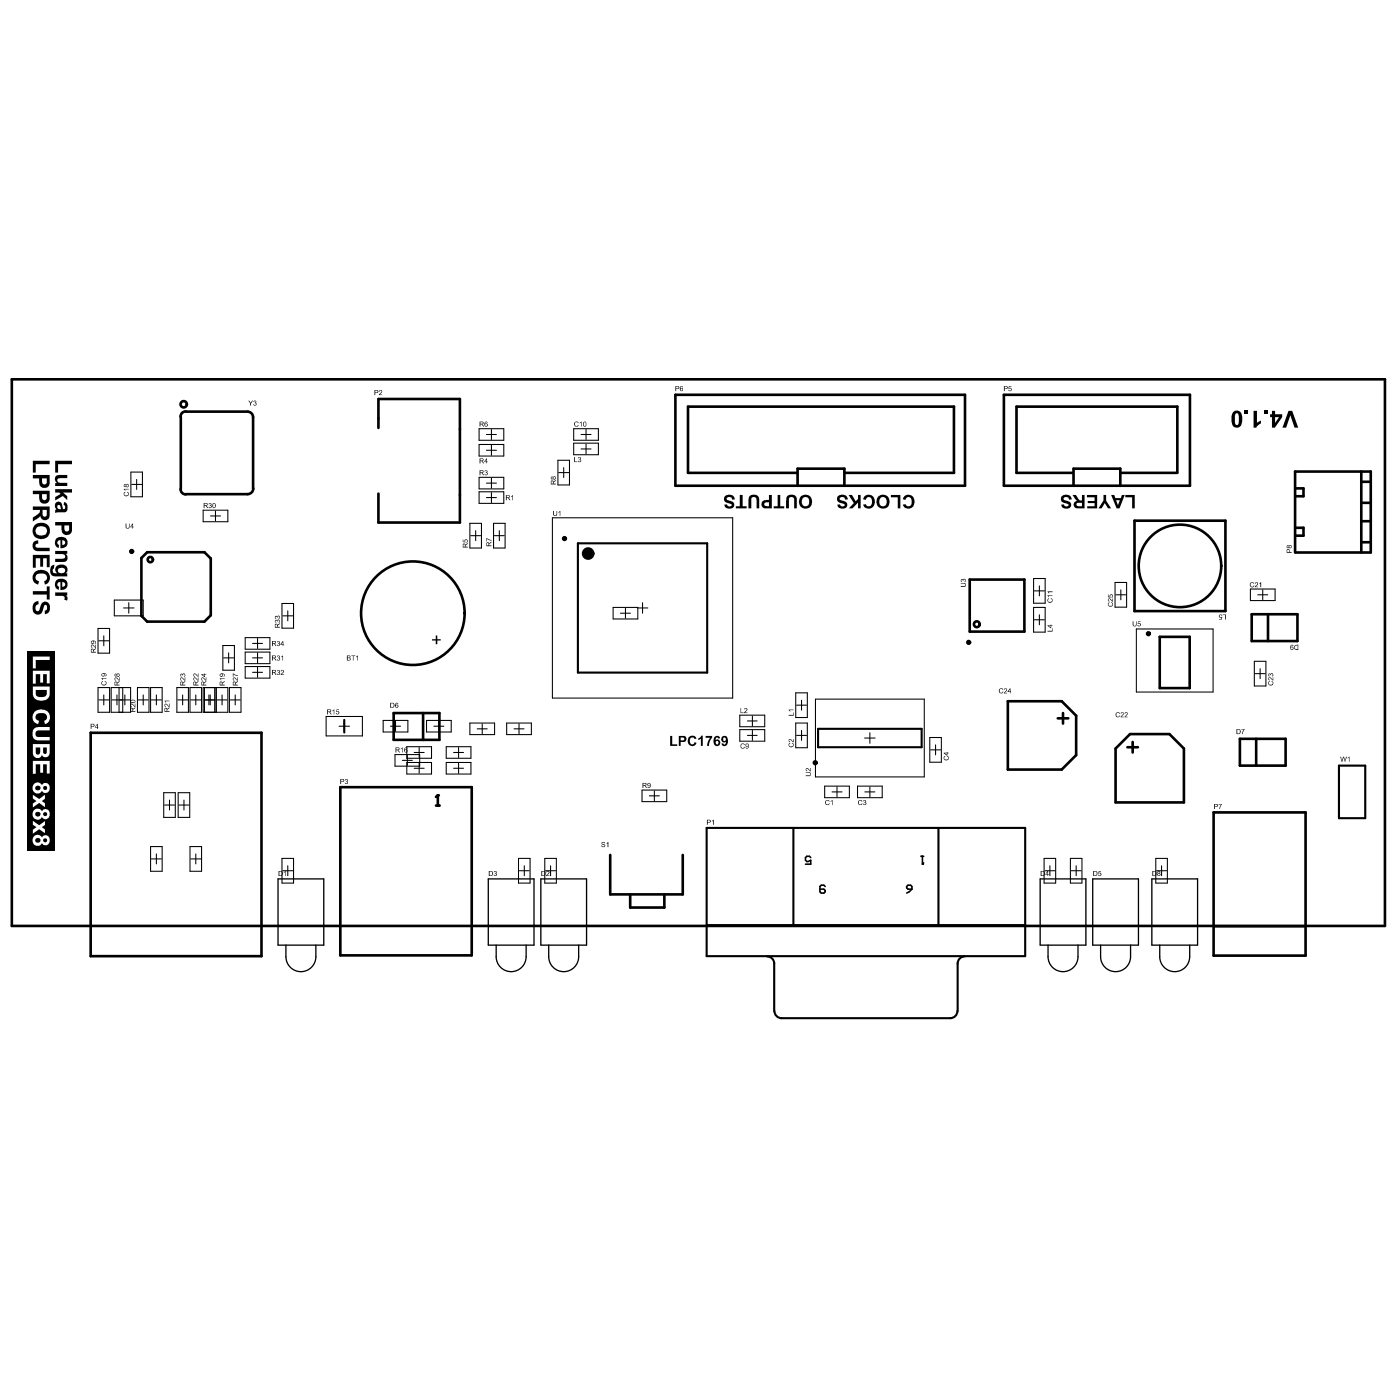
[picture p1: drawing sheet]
<svg xmlns="http://www.w3.org/2000/svg" width="96mm" height="96mm" viewBox="0 0 96 96" stroke-linecap="round" stroke-linejoin="round" font-family="sans-serif">
<g fill="none" stroke="#000" stroke-width=".18">
<path d="M.8 26h94.1v37.5h-94.1zM9.7 38.2l.4-.4h3.9l.4 .5v3.9l-.4 .4h-3.9l-.4-.4zM12.4 28.6v4.9M12.7 33.9h4.3M12.7 28.2h4.3M17.3 28.6v4.9M25.9 29.3v-2h5.6v8.5h-5.6v-2M46.3 27.1h19.8v6.2h-19.8zM54.6 32.4h-7.4v-4.5h18.2v4.5h-7.5M54.7 33.3v-1.2h3.2v1.2M66.5 39.7h3.7v3.6h-3.7zM68.8 27.1h12.8v6.2h-12.8z"/>
<path d="M73.5 32.4h-3.8v-4.5h11v4.5M73.6 33.3v-1.2h3.2v1.2M76.8 32.4h3.9M88.8 37.9v-5.6h5.2v5.6h-5.2M88.8 36.2h.5v.5h-.5M88.8 33.5h.5v.5h-.5M93.3 37.2h.7M93.3 35.7h.7M93.3 34.5h.7M93.3 33h.7M93.3 32.3v5.6M6.2 50.2h11.7v15.3h-11.7z"/>
<path d="M23.3 54h9v11.5h-9zM27 48.9h3.1v1.8h-3.1zM29 48.9v1.8M29.9 55.2h.2M30 54.5h.1M30 54.5v.7M30 54.5l-.1 .1M41.8 58.6v2.7h5v-2.7M69.1 48.1h3.7l1 1v2.7l-1 .9h-3.7zM76.5 51.3l1-1h2.7l.9 1v3.7h-4.6zM77.3 51.2h.7M77.6 50.9v.7"/>
<path d="M79.5 43.6h2v3.6h-2zM83.2 55.7h6.3v9.8h-6.3zM85 50.6h3.1v1.9h-3.1zM85.8 42.1h3.1v1.8h-3.1zM86.1 50.6v1.9M86.9 42.1v1.8M43.2 61.3v.9h2.3v-.9M83.2 63.5h6.3"/>
</g>
<g fill="none" stroke="#000" stroke-width=".09">
<path d="M19.1 60.2h3.1v4.6h-3.1zM19.6 64.8v.8M21.7 64.8v.8M33.5 60.2h3.1v4.6h-3.1zM34 64.8v.8M36.1 64.8v.8M37.1 60.2h3.1v4.6h-3.1zM37.6 64.8v.8M39.7 64.8v.8M71.3 60.2h3.1v4.6h-3.1zM71.8 64.8v.8M73.9 64.8v.8"/>
<path d="M74.9 60.2h3.1v4.6h-3.1zM75.4 64.8v.8M77.5 64.8v.8M78.9 60.2h3.2v4.6h-3.2zM79.5 64.8v.8M81.5 64.8v.8"/>
</g>
<path d="M39.6 37.2h8.9v8.9h-8.9zM23.6 49.3v.9M48.4 56.7h21.9v8.8h-21.9zM54.4 56.7v6.7M56.1 50h7.1v1.2h-7.1zM64.3 56.7v6.7M91.8 52.5h1.8v3.6h-1.8zM48.4 63.4h21.9M53.1 66v3.3M53.6 69.8h11.5M65.6 66v3.3" fill="none" stroke="#000" stroke-width=".14"/>
<g fill="#000">
<path d="M8.5 33.8l.1-.1-.1 .2 .2 .1v-.3l.1 .1v.2h-.3zM8.5 33.5h.3h-.2v.1zM8.6 35.9l.1 .3h.1l.1-.3-.1 .3h-.2zM14.4 34.5h.1l-.1 .3-.1-.1 .2 .1-.1-.1v-.2l-.1 .1zM17 27.5l.2 .1 .1-.1-.1 .3zM17.4 27.5h.2l-.1 .3-.1-.1h.1v-.1v-.1h-.1zM26 26.8h.2v.1l-.2 .1 .2 .1h-.2l.2-.3h-.1h-.1zM31.7 37l.1 .1h.1l-.1-.1h.2l.1 .1-.1 .1v-.2l-.1 .1v.1l-.2-.1zM33.3 32.2l.1 .1v.3l-.2-.1h.2l-.1-.1 .1-.1h-.2zM33.3 36.9l.4 .2-.3-.2-.1 .2zM35 34l.2-.1v.4l-.1-.3zM37.9 35l.1 .3h.1l.1-.3-.1 .4-.2-.1z"/>
<path d="M38.3 35.1l.1-.1v.4v-.3zM39.4 31.3v.3l.2 .1h-.2zM39.6 31.3h.1a.1 .1 0 0 1 .1 .1 .1 .1 0 0 1 0 .1v.1l-.1 .1-.1-.1h.2v-.1h-.1l.1-.1h-.2zM39.4 28.9h.1l.1 .1h-.2l.1 .2 .2-.1-.1 .1h-.2zM39.7 29l.2-.1v.3l-.1-.2zM65.9 40h.3v.2h-.3l.3-.1-.1-.1zM65.9 39.7h.2l.1 .1-.1 .1v-.2l-.1 .1-.1-.1v.2zM69.1 26.5h.2h-.1v.1h.1v.2h-.2l.2-.1-.1-.1h-.1zM6.2 44.2h.1l.2 .2 .1-.2v.2l-.1-.1a.1 .1 0 0 0-.1-.1 .1 .1 0 0 0-.1 .1v.1zM7 46.7v.2h.3l-.1-.2h.1v.2l-.3 .1-.1-.2zM7 46.5h.3h-.3v.1zM7.9 46.5l.1-.1 .2 .2v-.2v.3l-.1-.1a.1 .1 0 0 0-.1-.1 .1 .1 0 0 0-.1 .1v.1z"/>
<path d="M9 48.3l.1-.1 .1 .2 .1-.2v.3l-.1-.1a.1 .1 0 0 0-.1-.1 .1 .1 0 0 0-.1 .1v.1l-.1-.1zM11.3 48.3l.1-.1 .2 .2v-.2v.3l-.1-.1a.1 .1 0 0 0-.1-.1 .1 .1 0 0 0-.1 .1l.1 .1-.1-.1zM11.3 48l.3 .1h-.3v.1zM12.4 46.2h.2l.1 .1-.1 .1 .1-.2h-.1l-.1 .1-.1-.1v.2zM12.4 46.5l.1-.1 .2 .2v-.2v.3l-.1-.1a.1 .1 0 0 0-.1-.1 .1 .1 0 0 0-.1 .1v.1zM13.3 46.5l.1-.1 .2 .2v-.2v.3l-.1-.1a.1 .1 0 0 0-.1-.1 .1 .1 0 0 0-.1 .1v.1zM13.3 46.2h.1l.2 .1v-.1v.2l-.2-.2h-.1l.1 .1-.1 .1zM13.8 46.5l.1-.1 .2 .2v-.2v.3l-.1-.1a.1 .1 0 0 0-.1-.1 .1 .1 0 0 0-.1 .1l.1 .1zM15.1 46.5h.3h-.3v.1zM16 46.2l.3 .1-.3-.1v.2zM16 46.5l.1-.1 .2 .2v-.2v.3l-.1-.1a.1 .1 0 0 0-.1-.1 .1 .1 0 0 0-.1 .1v.1zM19 45h.2l-.1 .3-.1-.1h.1v-.1v-.1z"/>
<path d="M19 44h.2l-.1 .3-.1-.1h.1v-.1v-.1zM19 46l.2-.1v.3h-.2h.1v-.1v-.1zM18.9 42.5h.2l.1 .1-.1 .1v-.2l-.1 .1-.1-.1v.2zM18.9 42.2h.2l.1 .2h-.1v-.1l-.1-.1v.1h-.1v.1zM19.3 45l.1-.1v.4v-.3zM19.3 46h.2l-.2 .2 .2 .1h-.3l.2-.3h-.1zM22.8 48.7l.1-.1v.4v-.3zM23.1 48.6h.1l-.1 .1v.1l.1-.1v.2l-.1 .1-.1-.1h.2a.09 .09 0 0 0 0-.1 .1 .1 0 0 0-.2 0zM23.6 53.4h.2v.3h-.2h.2l-.1-.1 .1-.2zM24.1 44.9h.3l-.2 .1v.3v-.3zM24.4 45l.1-.1v.4v-.3zM29.9 43.6h.1v.2h.2v.1h-.2v.3h-.1v-.3h-.3v-.1h.3z"/>
<path d="M33.9 59.7l.1 .1v.2h-.2h.2l-.1-.1 .1-.2zM41.2 57.7l.3 .1h-.2l.2 .1-.1 .2-.2-.1h.2l-.2-.2zM41.6 57.8l.1-.1v.4l-.1-.3zM45.9 50.4h.2v.6h.3v.1h-.5zM47.2 50.5l.3-.1 .2 .2-.1 .1-.1-.2-.1 .1-.1 .2a.16 .16 0 0 0 .1 .2 .16 .16 0 0 0 .2-.1h.1l-.1 .2h-.2l-.2-.1-.1-.3zM47.9 50.6l.3-.2v.7h-.2v-.5l-.1 .1zM48.4 50.4h.4l-.2 .7h-.1l.2-.5h-.3zM48.8 56.3l.1-.1v.3v-.2zM50.8 48.5v.3l.2 .1h-.2zM50.8 51h.2v.1l-.2-.1v.1v.1l.2 .1v-.1v.1h-.2zM51 48.5l.2 .1-.1 .2 .1 .1h-.2l.2-.3h-.1h-.1zM54.1 51v-.1v.2l.2 .1v-.3l.1 .1v.2h-.3z"/>
<path d="M54.1 50.7h.1l.2 .1v-.1v.2l-.2-.2h-.1l.1 .1-.1 .1zM54.1 49h.3v-.2v.3zM54.1 48.6l.3 .1h-.3v.1zM55.2 52.9h.3v.3h-.3l.3-.1v-.1zM55.3 52.7l.2 .1 .1-.2v.3l-.1-.1a.1 .1 0 0 0-.1-.1 .1 .1 0 0 0-.1 .1v.1l-.1-.1zM56.6 54.9l.1-.1 .1 .1h-.2l.1 .2h.2l-.1 .1-.2-.1zM56.9 54.9l.2-.1v.4l-.1-.3zM58.8 54.9l.2-.1 .1 .1h-.2v.2h.2l-.1 .1-.2-.1zM59.2 54.8l.2 .1-.1 .3-.1-.1h.1l-.1-.1 .1-.1h-.1zM64.7 51.9l.1-.1-.1 .2 .2 .1v-.3l.1 .1v.2h-.3zM68.5 47.2h.1h.2l-.3 .1 .1 .2 .2-.1-.1 .1h-.2zM68.9 47.2h.1l-.1 .3h.1h-.2l.2-.2v-.1l-.2 .1z"/>
<path d="M71.8 41l.1 .1h-.1l.1 .2h.1l.1-.2h-.1l.1-.1v.3h-.2l-.1-.2zM71.8 43.2h.3v-.1v.2zM71.8 40.8h.3h-.2v.1zM71.8 40.5l.3 .1h-.2v.1zM75.3 59.7h.2l-.2 .1h.2l-.1 .2h-.1l.2-.1-.1-.1-.1 .1zM76 41.3v.2h.2v-.2h.1v.2l-.3 .1zM75.9 40.7l.1 .2h.1v-.2l.2 .1v.1l-.1 .1v-.2a.09 .09 0 0 0-.1 0 .09 .09 0 0 0 0 .1h-.2zM76 41h.1l.1 .2 .1-.2v.2l-.2-.1h-.1v.1zM76.5 48.9l.1-.1 .1 .1h-.2l.1 .2h.2l-.1 .1-.2-.1zM76.8 48.9h.2l-.1 .2 .1 .1h-.2l.2-.3h-.1zM77.1 48.8l.2 .1-.2 .2 .2 .1h-.2l.2-.3h-.1h-.1zM77.6 42.6l.1 .3h.1l.1-.3-.1 .3h-.1z"/>
<path d="M78 42.6h.2h-.2v.1l.2 .1-.1 .1h-.1h.1l.1-.1-.1-.1-.1 .1zM83.5 55.1h.2l-.1 .3 .1-.3zM83.6 42.1h.1l.1 .1a.09 .09 0 0 0-.1-.1 .09 .09 0 0 0-.1 .1 .09 .09 0 0 0 .1 .1v.2h-.1l.1-.1v-.1h-.1zM83.8 42.1h.2v.4v-.3zM85.1 50h.2l-.1 .3h-.1l.2-.3zM85.7 39.9h.2v.1l-.1-.1-.1 .2 .1 .1 .2-.1-.1 .1h-.2zM86 39.9l.2 .1-.1 .2h.1h-.2l.1-.1a.09 .09 0 0 0 .1-.1 .09 .09 0 0 0-.1 0h-.1zM86.4 39.9v.3v-.2h-.1zM87 46.7v.1v.1h.2v-.1l-.1-.1h.1l.1 .2-.3 .1-.1-.2zM86.9 46.2h.3l.1 .1-.1 .1v-.2l-.1 .1-.1-.1v.2zM86.9 46.4h.2l.1 .2 .1-.2v.2l-.2-.1h-.1v.1zM91.9 51.9l.1 .3 .1-.3 .1 .3 .1-.3-.1 .3-.1-.3-.1 .3z"/>
<path d="M92.4 51.9h.1v.3v-.3zM19.5 59.8l.1-.1v.3l-.1-.2zM37.5 59.7l.2 .1-.2 .2h.2h-.3l.1-.1a.1 .1 0 0 0 .1-.1 .1 .1 0 0 0-.1-.1l-.1 .1z"/>
<path d="M8.5 33.2h.3v.1l-.3 .1zM8.5 33.3a.05 .05 0 0 0 .1 0 .05 .05 0 0 0-.1 0zM8.7 33.3a.07 .07 0 0 0 .1 0 .07 .07 0 0 0-.1 0z"/>
<path d="M9.1 35.9l.1 .2-.1 .1v-.1h-.2zM9.1 36l-.1 .1h.1z"/>
<path d="M14 34.5h.2l-.1 .2 .2 .1-.2-.1-.1 .1zM14 34.5v.1h.2z"/>
<path d="M14.6 34.5h.2l-.1 .3h-.1zM14.6 34.5v.3h.1v-.2z"/>
<path d="M25.7 26.7l.2 .1v.1h-.2v.2zM25.7 26.8v.1h.2l-.1-.1z"/>
<path d="M31.7 37.3h.1h.1l.2-.1-.2 .2 .2 .1h-.4zM31.8 37.3v.2h.1z"/>
<path d="M32.9 32.2l.2 .1v.1l.1 .2-.2-.2-.1 .2zM32.9 32.3v.1l.2-.1z"/>
<path d="M32.9 31.4l.2 .1v.1l.1 .2-.2-.2-.1 .2zM32.9 31.5v.1l.2-.1z"/>
<path d="M32.9 28.9h.2v.2l.1 .1-.2-.1-.1 .1zM32.9 28.9v.1h.2z"/>
<path d="M33.3 31.4l.1 .2v.2l-.1-.1h-.1zM33.3 31.5l-.1 .1h.1z"/>
<path d="M33.2 28.9h.2v.1h-.1v.1l.1-.1v.1v.1h-.2zM33.2 29.1a.1 .1 0 0 0 .2 0 .1 .1 0 0 0-.2 0z"/>
<path d="M33.3 37.2h.2v.1l.2-.2-.2 .2 .2 .1h-.4zM33.4 37.2v.2h.1z"/>
<path d="M34.7 33.9l.2 .1v.1l.1 .2-.2-.2-.1 .2zM34.7 34v.1l.2-.1z"/>
<path d="M37.8 32.7h.3v.2l-.2-.1a.1 .1 0 0 1-.1 0 .1 .1 0 0 1 0-.1zM37.8 32.8a.06 .06 0 0 0 .1 0 .06 .06 0 0 0-.1 0zM37.9 32.8a.1 .1 0 0 0 .2 0 .1 .1 0 0 0-.2 0z"/>
<path d="M37.8 33l.1-.1 .1 .1 .1-.1-.2 .2 .2 .1h-.3zM37.8 33v.1h.1z"/>
<path d="M40 28.9h.1l.1 .1-.1 .2h-.1zM40 28.9v.3h.1v-.2z"/>
<path d="M46.3 26.5h.3l-.1 .1-.2 .1v.1zM46.3 26.5v.1h.2v-.1z"/>
<path d="M46.6 26.5h.2h-.1l-.1 .1a.12 .12 0 0 1 .2 .1 .12 .12 0 0 1-.1 .1 .12 .12 0 0 1-.1-.1zM46.7 26.7a.08 .08 0 0 0 .1 0 .08 .08 0 0 0-.1 0z"/>
<path d="M68.8 26.5h.3l-.1 .1-.1 .1v.1zM68.9 26.5v.1h.1v-.1z"/>
<path d="M88.2 37.4h.3v.1l-.3 .1zM88.2 37.5a.05 .05 0 0 0 .1 0 .05 .05 0 0 0-.1 0zM88.3 37.5a.1 .1 0 0 0 .2 0 .1 .1 0 0 0-.2 0z"/>
<path d="M88.2 37.7l.1-.1 .1 .2 .1 .1h-.3zM88.3 37.7l-.1 .1h.1v-.1z"/>
<path d="M6.2 49.6l.3 .1-.1 .1h-.1v.2zM6.3 49.6v.2l.1-.1v-.1z"/>
<path d="M6.3 43.9h.2l.1 .2h-.1v-.1h-.1v.1h-.1zM6.3 44a.07 .07 0 0 0 .1 0 .07 .07 0 0 0-.1 0z"/>
<path d="M6.3 44.5l.1 .1 .2-.2-.2 .2 .2 .1h-.4zM6.3 44.5v.2h.1v-.2z"/>
<path d="M6.7 49.6v.4l-.2-.1zM6.6 49.7l-.1 .1h.1z"/>
<path d="M7 46.2h.3v.1l-.1 .1a.11 .11 0 0 0 .1-.2 .1 .1 0 0 0-.2 0v.2l-.1-.1zM7 46.3a.07 .07 0 0 0 .1 0 .07 .07 0 0 0-.1 0z"/>
<path d="M7.9 46.2h.3v.2h-.2a.1 .1 0 0 1-.1-.1 .1 .1 0 0 1 0-.1zM7.9 46.3a.06 .06 0 0 0 .1 0 .06 .06 0 0 0-.1 0zM8 46.3a.1 .1 0 0 0 .2 0 .1 .1 0 0 0-.2 0z"/>
<path d="M7.9 46.7l.2 .1 .1-.1-.2 .2 .2 .1h-.3zM7.9 46.8v.1h.1v-.1z"/>
<path d="M8.9 48h.3l.1 .1-.3 .1zM9 48v.1h.2v-.1z"/>
<path d="M9 48.5l.1 .1 .2-.1-.2 .2 .2 .1h-.4zM9 48.6v.1h.1v-.1z"/>
<path d="M11.3 48.5l.2 .1 .1-.1-.1 .2 .1 .1h-.3zM11.3 48.6v.1h.1v-.1z"/>
<path d="M12.4 46.7l.2 .1 .1-.1-.2 .2 .2 .1h-.3zM12.4 46.8v.1h.1v-.1z"/>
<path d="M13.3 46.7l.2 .1 .1-.1-.2 .2 .2 .1h-.3zM13.3 46.8v.1h.1v-.1z"/>
<path d="M13.8 46.7l.2 .1 .1-.1-.1 .2 .1 .1h-.3zM13.8 46.8v.1h.1v-.1z"/>
<path d="M13.8 46.2h.2h.1h-.1v.2zM13.9 46.2l.1 .2v-.2z"/>
<path d="M15.1 46.2h.2l.1 .1-.1 .1 .1-.2h-.2l.1 .1-.2 .1zM15.1 46.3a.07 .07 0 0 0 .1 0 .07 .07 0 0 0-.1 0z"/>
<path d="M15.1 46.7h.1l.1 .1 .1-.1-.2 .2 .2 .1h-.3zM15.1 46.8v.1h.1v-.1z"/>
<path d="M16 46.7h.1l.1 .1 .1-.1-.2 .2 .2 .1h-.3zM16 46.8v.1h.1v-.1z"/>
<path d="M18.6 44.9l.3 .1-.1 .1 .1 .2-.1-.2-.2 .2zM18.7 45v.1l.2-.1z"/>
<path d="M18.6 43.9l.3 .1-.1 .1 .1 .2-.1-.2-.2 .2zM18.7 44v.1l.2-.1z"/>
<path d="M18.6 45.9l.3 .1-.1 .1 .1 .2-.1-.2-.2 .2zM18.7 46v.1l.2-.1z"/>
<path d="M18.9 42.8h.1l.2-.1-.2 .2 .2 .1h-.4zM18.9 42.8v.2h.1v-.2z"/>
<path d="M19.4 43.9l.1 .3-.1 .1v-.1h-.2zM19.4 44l-.1 .2h.1z"/>
<path d="M22.4 48.6l.3 .1-.1 .1 .1 .2-.2-.2-.1 .2zM22.5 48.7v.1l.2-.1z"/>
<path d="M23.3 53.4l.3 .1v.1h-.2v.1zM23.4 53.4v.2l.1-.1v-.1z"/>
<path d="M23.8 44.9l.2 .1v.3h-.2zM23.8 45v.1h.2v-.1zM23.8 45.1v.1h.2v-.1z"/>
<path d="M26.7 48.2h.3v.3h-.3zM26.8 48.2v.3h.1l.1-.2z"/>
<path d="M27.1 48.2h.2h-.1l-.1 .1a.11 .11 0 0 1 .2 .1 .11 .11 0 0 1-.1 .1 .11 .11 0 0 1-.1-.1zM27.1 48.4a.1 .1 0 0 0 .2 0 .1 .1 0 0 0-.2 0z"/>
<path d="M44 53.7h.3l-.1 .2 .1 .1-.2-.2-.1 .2zM44.1 53.7v.1h.2z"/>
<path d="M44.4 53.7h.1l.1 .1-.1 .2h-.1l.2-.1-.2-.1zM44.4 53.8a.08 .08 0 0 0 .1 0 .08 .08 0 0 0-.1 0z"/>
<path d="M46.5 50.4h.4l.1 .2v.2l-.3 .1v.2h-.2zM46.7 50.5v.2h.2v-.1z"/>
<path d="M48.5 56.2l.2 .1v.1h-.2v.1zM48.5 56.2v.1h.2l-.1-.1z"/>
<path d="M49 50.5l.2-.1 .2 .2h-.2l-.1-.1-.1 .1v.1h.2l.2 .1v.2l-.2 .1-.3-.1v-.3zM49 50.9a.15 .15 0 0 0 .3 0 .15 .15 0 0 0-.3 0z"/>
<path d="M49.5 50.5l.2-.1 .2 .2v.4l-.2 .1h-.2l-.1-.1h.3v-.1v-.1l-.1 .1-.1-.1zM49.5 50.7a.15 .15 0 0 0 .3 0 .15 .15 0 0 0-.3 0z"/>
<path d="M51.1 51h.2l-.1 .3h-.1l.2-.1-.2-.1zM51.1 51.1a.1 .1 0 0 0 .2 0 .1 .1 0 0 0-.2 0z"/>
<path d="M64.7 51.6l.2-.1 .1 .1h-.1v.2zM64.8 51.6l.1 .1v-.1z"/>
<path d="M69.2 47.2l.1 .3-.1-.1h-.1zM69.2 47.3l-.1 .1h.1z"/>
<path d="M71.8 42.9l.2-.1 .1 .1h-.1v.2zM71.9 42.9l.1 .1v-.1z"/>
<path d="M79.3 59.7h.1a.09 .09 0 0 1 .1 0 .1 .1 0 0 1 0 .2v.1h-.2zM79.4 59.8a.05 .05 0 0 0 .1 0 .05 .05 0 0 0-.1 0zM79.4 60a.07 .07 0 0 0 .1 0 .07 .07 0 0 0-.1 0z"/>
<path d="M83.2 55.1l.3 .1v.1h-.2v.1zM83.3 55.1v.2l.1-.1v-.1z"/>
<path d="M84.7 50h.3v.3h-.3zM84.8 50v.3h.1l.1-.2z"/>
<path d="M88.5 44.2l.2 .1a.11 .11 0 0 0-.2-.1 .1 .1 0 0 0 0 .2h.1v.1h-.2zM88.5 44.4a.07 .07 0 0 0 .1 0 .07 .07 0 0 0-.1 0z"/>
<path d="M88.7 44.3l.3-.1v.4l-.3-.1zM88.8 44.2v.3h.1v-.3z"/>
<path d="M19.1 59.7h.2v.3h-.2zM19.1 59.7v.3h.2v-.2z"/>
<path d="M33.5 59.7h.3l-.1 .3h-.2zM33.6 59.7v.3h.1v-.2z"/>
<path d="M37.1 59.7h.3l-.1 .3h-.2zM37.2 59.7v.3h.1v-.2z"/>
<path d="M71.3 59.7h.3l-.1 .3h-.2zM71.4 59.7v.3h.1l.1-.2z"/>
<path d="M71.8 59.7l.1 .2-.1 .1h-.1zM71.8 59.8l-.1 .1h.1z"/>
<path d="M74.9 59.7h.3l-.1 .3h-.2zM75 59.7v.3h.1l.1-.2z"/>
<path d="M79 59.7h.2v.3h-.2zM79 59.7v.3h.1l.1-.2z"/>
</g>
<path d="M55.6 58.8l-.1-.1-.3 .1 .1 .3 .3-.1v.2h-.4M63.1 58.7h.2M63.2 59.2h.1M63.2 58.7v.5M63.3 59.1l-.1 .1M56.6 60.8l-.1-.1-.3 .1v.3l.3 .1 .1-.2-.1-.1h-.3M62.2 60.7l.3 .1v.1h-.3h-.1zM62.5 60.9l-.4 .3" fill="none" stroke="#000" stroke-width=".11"/>
<path d="M1.9 44.6h1.9v13.7h-1.9z" fill-rule="evenodd" fill="#000"/>
<g fill="#fff">
<path d="M2.3 45h1.1v.2h-1v.6h-.1z"/>
<path d="M2.3 46h1.1v.8h-.2v-.6h-.2v.6h-.2v-.6h-.4v.7h-.1z"/>
<path d="M2.4 48.8l.4-.2 .4 .1 .2 .4-.1 .4-.2 .1-.1-.2 .2-.1v-.3l-.4-.1a.27 .27 0 0 0-.4 .2 .27 .27 0 0 0 .3 .3l-.1 .2-.3-.2-.1-.3z"/>
<path d="M2.3 49.9l.3-.1h.8v.3h-.8l-.2 .1v.2l.2 .1h.8v.2h-.8h-.3l-.1-.3 .1-.3z"/>
<path d="M2.3 52.2h1.1v.8h-.2v-.6h-.2v.6h-.2v-.6h-.4v.6h-.1z"/>
<path d="M2.3 54.5l.4 .3 .4-.3v.2l-.2 .2 .2 .2v.2l-.4-.3-.4 .3v-.2l.2-.2-.2-.2z"/>
<path d="M2.3 56.3l.4 .3 .4-.3v.2l-.2 .2 .2 .2v.2l-.4-.3-.4 .3v-.2l.2-.2-.2-.2z"/>
<path d="M2.3 47.1h1.1v.7l-.2 .1-.3 .1-.5-.1-.1-.2zM2.4 47.3v.3l.2 .1 .4 .1 .2-.2v-.3z"/>
<path d="M2.3 51h1.1v.7l-.2 .2h-.2a.15 .15 0 0 0-.1-.1 .15 .15 0 0 0-.2 .1l-.2 .1-.2-.2zM3 51.2v.4l.1 .1 .1-.1v-.4zM2.4 51.2l.1 .5h.1l.2-.1v-.4z"/>
<path d="M2.4 53.7l.1-.1 .3 .1a.13 .13 0 0 0 .1 .1 .13 .13 0 0 0 .1-.1h.2l.2 .1v.3a.27 .27 0 0 1-.2 .2 .27 .27 0 0 1-.3-.1l-.2 .2-.4-.1-.1-.4zM3 54a.14 .14 0 0 0 .2 0 .14 .14 0 0 0-.2 0zM2.4 54a.2 .2 0 0 0 .4 0 .2 .2 0 0 0-.4 0z"/>
<path d="M2.3 55.5l.4-.1 .2 .2a.32 .32 0 0 1 .5 .1 .32 .32 0 0 1-.3 .5l-.2-.2-.3 .2-.3-.1-.1-.2zM3 55.8a.14 .14 0 0 0 .2 0 .14 .14 0 0 0-.2 0zM2.4 55.8a.2 .2 0 0 0 .4 0 .2 .2 0 0 0-.4 0z"/>
<path d="M2.3 57.3l.2-.1 .3 .1a.13 .13 0 0 0 .1 .1 .13 .13 0 0 0 .1-.1l.2-.1 .2 .2v.3a.27 .27 0 0 1-.2 .2 .27 .27 0 0 1-.3-.1l-.2 .2-.4-.1-.1-.2zM3 57.6a.14 .14 0 0 0 .2 0 .14 .14 0 0 0-.2 0zM2.4 57.6a.2 .2 0 0 0 .4 0 .2 .2 0 0 0-.4 0z"/>
</g>
<g fill="#000">
<path d="M2.3 31.6h1.1v.2h-1v.6h-.1zM2.3 38h1.1v.9h-.2v-.6h-.2v.5h-.2v-.5h-.4v.6h-.1zM2.4 39.2l.4-.1 .4 .1 .2 .3-.1 .5-.2 .1-.1-.3 .2-.1v-.3l-.4-.1a.27 .27 0 0 0-.4 .2 .27 .27 0 0 0 .3 .3l-.1 .3-.3-.3-.1-.3zM2.3 37.1l.3-.1v.3a.16 .16 0 0 0-.2 .1 .16 .16 0 0 0 .3 .1h.7v.3l-1-.1-.2-.2zM3.8 31.6h1.1v.2h-.9v.6h-.2zM3.8 32.6h.2h.6v.2h-.5l-.2 .1 .1 .2h.6v.2h-.8v-.2h.1l-.1-.2zM3.8 33.5h1.1v.3h-.6l.3 .2v.3l-.3-.3-.5 .3v-.2l.4-.2-.1-.1h-.3zM3.8 37.8h.8v.2h-.1l.1 .2v.2l-.2 .1h-.6v-.2h.5l.2-.1-.1-.2h-.6zM49.7 34l.4-.1 .2 .2 .1 .1h-.2l-.1-.1h-.3v.2l.5 .1v.1v.3l-.2 .1-.4-.1-.1-.2h.2l.1 .1a.12 .12 0 0 0 .2 0 .12 .12 0 0 0 0-.2 .12 .12 0 0 0-.2 0l-.3-.2zM50.7 33.9h.2v.8h.3v.1h-.8v-.1h.3zM51.4 34l.4-.1 .2 .1v.8h-.1v-.6l-.2-.1-.2 .1v.6h-.2zM53.3 33.9h.2v.8h.2v.1h-.7v-.1h.3z"/>
<path d="M53.9 34l.3-.1 .3 .1 .1 .1v.7h-.2v-.6l-.1-.1-.2 .1v.6h-.2zM57.4 34l.4-.1 .3 .2v.1h-.2l-.1-.1h-.2v.2l.4 .1 .1 .1-.1 .3-.1 .1-.4-.1-.1-.2h.2l.1 .1a.11 .11 0 0 0 .2 0 .11 .11 0 0 0-.1-.2l-.4-.1zM58.2 33.9h.2l.2 .5 .2-.2v-.3h.2v.9h-.2v-.4l-.4 .4h-.2l.3-.3zM59.3 34l.3-.1 .3 .1 .1 .5-.2 .3-.3 .1-.3-.2v-.1h.2l.1 .1h.1l.2-.2-.1-.4h-.2l-.2 .2-.1-.1zM61.1 33.9h.6v.9h-.2v-.7h-.4zM62 34l.3-.1 .3 .2 .1 .4-.2 .3-.3 .1-.3-.2v-.1h.2l.1 .1h.1l.2-.2v-.3l-.1-.1h-.2l-.1 .2-.2-.1zM72.8 34l.2-.1h.3l.2 .3h-.2l-.1-.1h-.2a.14 .14 0 0 0-.1 .2 .14 .14 0 0 0 .2 0l.2 .1 .1 .3-.1 .1-.3 .1-.2-.1-.1-.2h.2l.1 .1a.12 .12 0 0 0 .2 0 .12 .12 0 0 0 0-.2 .12 .12 0 0 0-.2 0l-.3-.2zM74.5 33.9h.7v.9h-.7v-.1h.5v-.2h-.4v-.2h.4v-.2h-.5zM75.6 33.9h.2v.4l.4 .5h-.3l-.2-.3-.2 .3h-.2l.3-.5zM77.1 33.9h.7v.9h-.2v-.7h-.5zM85.3 28.2h.2v.2h-.2zM85.9 28.2h.3v.8l.2-.2v.2l-.3 .3h-.2z"/>
<path d="M86.7 28.2h.2v.2h-.2zM88.3 28.2h.3l.4 1.1h-.3l-.3-.8-.2 .8h-.3zM2.3 40.5h.9v-.3h.2v.9h-.2v-.4h-.9zM2.3 41.3l.3-.1v.2l-.2 .2a.18 .18 0 0 0 0 .2 .18 .18 0 0 0 .3 0l.2-.5 .1-.1 .3 .1 .1 .2v.4l-.3 .2v-.2l.1-.2a.14 .14 0 0 0 0-.2 .14 .14 0 0 0-.2 .1l-.2 .4-.3 .1-.2-.2zM3.8 40.6h.8v.2h-.1l.1 .1v.3l-.2-.1v-.2l-.1-.1h-.5zM27.5 51.3l.1-.1v.4v-.3z"/>
<path d="M2.3 32.6h1.1v.6a.37 .37 0 0 1-.5 .2 .37 .37 0 0 1-.2-.4v-.2h-.4zM2.9 32.8v.3l.2 .1 .1-.4z"/>
<path d="M2.3 33.6h1.1v.8l-.3 .1h-.3l-.1-.2v-.4h-.4zM2.9 33.9v.3h.3v-.3z"/>
<path d="M2.3 34.7h1.1l-.1 .8-.3 .2-.2-.1v-.3l-.5 .4v-.2l.4-.4v-.1h-.4zM2.9 35v.3l.3 .1v-.4z"/>
<path d="M2.2 36.4a.6 .6 0 0 1 1.2 0 .6 .6 0 0 1-1.2 0zM2.5 36.2l-.1 .1 .1 .3 .4 .1a.33 .33 0 0 0 .3-.4 .33 .33 0 0 0-.5-.2z"/>
<path d="M3.5 38.8l.2-.1-.1 .5 .3 .1-.1-.2 .1-.3 .2-.1 .4 .1 .1 .2v.2l-.1 .1h.1v.2h-1l-.2-.3zM4 39a.22 .22 0 0 0 .2 .3 .22 .22 0 0 0 .2-.4z"/>
<path d="M3.8 35.8h1.1v.6a.37 .37 0 0 1-.5 .3 .37 .37 0 0 1-.2-.5v-.2h-.4zM4.4 36v.4h.3v-.4z"/>
<path d="M3.9 36.9l.3-.1 .3 .1 .1 .2v.2l-.1 .2-.4 .1v-.6a.17 .17 0 0 0-.2 .1 .17 .17 0 0 0 .2 .2l-.1 .3a.4 .4 0 0 1-.1-.7zM4.3 37v.3a.16 .16 0 0 0 .2-.1 .16 .16 0 0 0-.2-.2z"/>
<path d="M3.8 34.5l.3-.1 .2 .2a.19 .19 0 0 0 .1 .3v-.5l.2 .2v.5l-.8 .1v-.2l.1-.1-.1-.2zM3.9 34.6l.1 .3a.11 .11 0 0 0 .1 0 .11 .11 0 0 0 0-.2v-.1z"/>
<path d="M52.2 34.4l.2-.1h.3v-.4h.2v.9h-.6l-.1-.1zM52.4 34.5v.2h.3v-.3z"/>
<path d="M54.9 34l.2-.1 .4 .1 .2 .5-.2 .3-.4 .1-.2-.2-.1-.3zM55 34.1v.2v.3l.1 .1 .3-.1v-.4l-.1-.1z"/>
<path d="M60 34.4a.5 .5 0 0 1 1 0 .5 .5 0 0 1-1 0zM60.3 34.1v.2v.3l.1 .1h.3l.1-.2-.1-.3-.1-.1z"/>
<path d="M73.5 33.9h.2l.3 .4h.2v-.4h.1v.9h-.5l-.2-.1v-.3l.2-.1zM73.8 34.5v.2h.4v-.2z"/>
<path d="M76.2 33.9h.2v.2h.4l.1-.2h.2l-.4 .9h-.2zM76.5 34.3l.1 .3 .1-.3z"/>
<path d="M84.5 28.2l.4-.1 .2 .2v.2v.5l-.1 .2-.1 .1h-.3l-.2-.2v-.6zM84.7 28.3v.7a.14 .14 0 0 0 .1 .1 .14 .14 0 0 0 .1-.2v-.5z"/>
<path d="M87.2 28.2h.2v.2h.5v.2l-.5 .7h-.2v-.7h-.1v-.2h.1zM87.4 28.6v.4l.3-.4z"/>
<path d="M3.9 39.8l.4-.1h.2l.1 .3v.3l-.5 .1v-.5h-.1l-.1 .2 .2 .1-.1 .2a.4 .4 0 0 1-.1-.6zM4.3 39.9v.3a.16 .16 0 0 0 .2-.2 .16 .16 0 0 0-.2-.1z"/>
<path d="M27.1 51.2l.3 .1-.1 .1 .1 .2-.2-.2-.1 .2zM27.2 51.3v.1l.1-.1z"/>
<path d="M27.8 51.3h.1h-.1l-.1 .1h.2v.2l-.2-.1zM27.8 51.5a.07 .07 0 0 0 .1 0 .07 .07 0 0 0-.1 0z"/>
</g>
<g fill="none" stroke="#000" stroke-width=".18">
<path d="M12.4 33.5v.2l.3 .2M12.7 28.2l-.3 .2v.2M17 28.2l.3 .2v.2M17.4 33.5l-.1 .2-.3 .2M77.8 35.7h6.2v6.2h-6.2zM72.5 49.2h.7M72.9 48.9v.7"/>
<circle cx="9" cy="37.8" r=".09"/>
<circle cx="10.3" cy="38.4" r=".18"/>
<circle cx="12.6" cy="27.7" r=".22"/>
<circle cx="38.7" cy="36.9" r=".09"/>
<circle cx="80.9" cy="38.8" r="2.83"/>
<circle cx="28.3" cy="42" r="3.5"/>
<circle cx="55.9" cy="52.3" r=".09"/>
<circle cx="66.4" cy="44" r=".09"/>
<circle cx="67" cy="42.8" r=".2"/>
<circle cx="78.7" cy="43.4" r=".09"/>
</g>
<path d="M52.6 65.6h.2l.2 .2 .1 .2M53.1 69.3v.2l.2 .2 .3 .1M65.6 69.3v.2l-.2 .2-.3 .1M66.1 65.6h-.2l-.2 .2-.1 .2" fill="none" stroke="#000" stroke-width=".14"/>
<circle cx="40.3" cy="37.9" r=".22" fill="none" stroke="#000" stroke-width=".43"/>
<path d="M19.6 65.6a1.03 1.03 0 0 0 1 1 1.03 1.03 0 0 0 1.1-1M34 65.6a1.03 1.03 0 0 0 1 1 1.03 1.03 0 0 0 1.1-1M37.6 65.6a1.03 1.03 0 0 0 1 1 1.03 1.03 0 0 0 1.1-1M71.8 65.6a1.03 1.03 0 0 0 1.1 1 1.03 1.03 0 0 0 1-1M75.4 65.6a1.03 1.03 0 0 0 1.1 1 1.03 1.03 0 0 0 1-1M79.5 65.6a1.03 1.03 0 0 0 1 1 1.03 1.03 0 0 0 1-1" fill="none" stroke="#000" stroke-width=".09"/>
<g fill="none" stroke="#000" stroke-width=".07">
<path d="M9 32.4h.8v1.6h-.8zM9 33.2h.7M9.4 32.9v.6M13.9 35h1.7v.8h-1.7zM14.4 35.4h.7M14.8 35v.7M32.2 35.9h.8v1.7h-.8zM32.3 36.7h.6M32.6 36.4v.7M32.8 29.4h1.7v.8h-1.7zM32.8 30.5h1.7v.8h-1.7zM32.8 32.7h1.7v.8h-1.7z"/>
<path d="M32.8 33.7h1.7v.8h-1.7zM33.3 29.8h.7M33.3 34.1h.7M33.3 33.1h.7M33.3 30.9h.7M33.7 29.4v.7M33.7 30.5v.7M33.7 32.8v.7M33.7 33.8v.6M33.8 35.9h.8v1.7h-.8zM33.9 36.7h.7M34.2 36.4v.7"/>
<path d="M37.9 35.5h12.3v12.3h-12.3zM38.2 31.5h.8v1.7h-.8zM38.3 32.4h.7M38.6 32.1v.6M39.3 29.4h1.7v.8h-1.7zM39.3 30.4h1.7v.8h-1.7zM39.8 30.8h.7M39.8 29.8h.7M40.2 29.4v.7M40.2 30.4v.7M70.8 39.7h.8v1.6h-.8zM76.4 39.9h.8v1.7h-.8z"/>
<path d="M6.7 47.1h.8v1.7h-.8zM6.7 43.1h.8v1.7h-.8zM6.8 48h.7M6.8 43.9h.7M7.1 43.6v.7M7.1 47.6v.7M7.6 47.1h1.4v1.7h-1.4zM7.7 48h1.2M7.8 41.1h2v1.1h-2zM8 47.6v.7M8.2 47.1v1.7M8.4 47.1v1.7"/>
<path d="M8.5 41.7h.7M8.6 47.6v.7M8.8 41.3v.7M9.4 47.1h.8v1.7h-.8zM9.5 48h.7M9.8 47.6v.7M10.3 47.1h.8v1.7h-.8zM10.3 58h.8v1.7h-.8zM10.4 48h.7M10.4 58.9h.7M10.7 47.6v.7M10.7 58.5v.7"/>
<path d="M11.2 54.3h.8v1.7h-.8zM11.3 55.2h.7M11.6 54.8v.7M12.1 47.1h.8v1.7h-.8zM12.2 48h.7M12.2 54.3h.8v1.7h-.8zM12.3 55.2h.7M12.5 47.6v.7M12.6 54.8v.7M13 47.1h.8v1.7h-.8zM13 58h.8v1.7h-.8zM13.1 48h.7"/>
<path d="M13.1 58.9h.7M13.4 47.6v.7M13.4 58.5v.7M13.9 47.1h1.7v1.7h-1.7zM14 48h.8M14 47.1v1.7M14.3 47.6v.7M14.4 47.6v.7M14.7 47.1v1.7M14.8 47.1v1.7M14.9 48h.7M15.2 47.6v.7"/>
<path d="M15.3 44.2h.8v1.7h-.8zM15.3 45.1h.7M15.7 44.7v.7M15.7 47.1h.8v1.7h-.8zM15.8 48h.7M16.1 47.6v.7M16.8 43.7h1.7v.8h-1.7zM16.8 44.7h1.7v.8h-1.7zM16.8 45.7h1.7v.8h-1.7zM17.3 45.1h.7M17.3 46.1h.7M17.3 44.1h.7"/>
<path d="M17.7 43.8v.6M17.7 44.7v.7M17.7 45.7v.7M19.3 58.8h.8v1.7h-.8zM19.3 41.4h.8v1.7h-.8zM19.4 59.7h.7M19.4 42.2h.7M19.7 41.9v.7M19.7 59.3v.7M22.4 49.1h2.4v1.3h-2.4zM23.2 49.8h.8M23.6 49.4v.7"/>
<path d="M26.3 49.4h1.7v.8h-1.7zM26.8 49.8h.7M27.1 51.7h1.7v.8h-1.7zM27.1 49.4v.7M27.6 52.1h.7M27.9 51.2h1.7v.8h-1.7zM27.9 52.3h1.7v.8h-1.7zM27.9 51.8v.7M28.4 52.7h.7M28.4 51.6h.7M28.7 51.2v.7M28.7 52.3v.7"/>
<path d="M29.2 49.4h1.7v.8h-1.7zM29.7 49.8h.7M30.1 49.4v.7M30.6 51.2h1.7v.8h-1.7zM30.6 52.3h1.7v.8h-1.7zM31.1 52.7h.7M31.1 51.6h.7M31.4 51.2v.7M31.4 52.3v.7M32.2 49.6h1.7v.8h-1.7zM32.7 50h.7M33.1 49.6v.7"/>
<path d="M34.7 49.6h1.7v.8h-1.7zM35.2 50h.7M35.5 58.8h.8v1.7h-.8zM35.6 49.6v.7M35.6 59.7h.7M35.9 59.3v.7M37.3 58.8h.8v1.7h-.8zM37.4 59.7h.7M37.7 59.3v.7M42 41.6h1.7v.8h-1.7zM42.5 42h.7M42.9 41.7v.7"/>
<path d="M43.7 41.7h.7M44 54.2h1.7v.7h-1.7zM44 41.3v.7M44.5 54.5h.7M44.9 54.2v.7M50.7 49h1.7v.8h-1.7zM50.7 50h1.7v.8h-1.7zM51.2 49.4h.7M51.2 50.4h.7M51.6 49.1v.7M51.6 50.1v.6M54.5 47.5h.8v1.7h-.8z"/>
<path d="M54.5 49.6h.8v1.7h-.8zM54.6 50.4h.7M54.6 48.3h.7M54.9 48v.7M54.9 50.1v.6M55.9 47.9h7.4v5.4h-7.4zM56.5 53.9h1.7v.8h-1.7zM57 54.3h.7M57.4 53.9v.7M58.8 53.9h1.7v.8h-1.7zM59.3 50.6h.7M59.3 54.3h.7"/>
<path d="M59.6 50.2v.7M59.6 53.9v.7M63.7 50.5h.8v1.7h-.8zM63.8 51.4h.7M64.1 51.1v.6M70.8 41.6h.8v1.7h-.8zM70.9 42.5h.7M70.9 40.5h.7M71.2 40.2v.6M71.2 42.1v.7M71.6 58.8h.8v1.7h-.8zM71.6 59.7h.7"/>
<path d="M72 59.3v.7M73.4 58.8h.8v1.7h-.8zM73.4 59.7h.7M73.8 59.3v.7M76.5 40.8h.7M76.8 40.4v.7M77.9 43.1h5.2v4.3h-5.2zM79.2 58.8h.8v1.7h-.8zM79.3 59.7h.7M79.6 59.3v.7M85.7 40.4h1.7v.8h-1.7zM86 45.3h.8v1.7h-.8z"/>
<path d="M86 46.2h.7M86.2 40.8h.7M86.4 45.8v.7M86.5 40.4v.7"/>
</g>
</svg>
